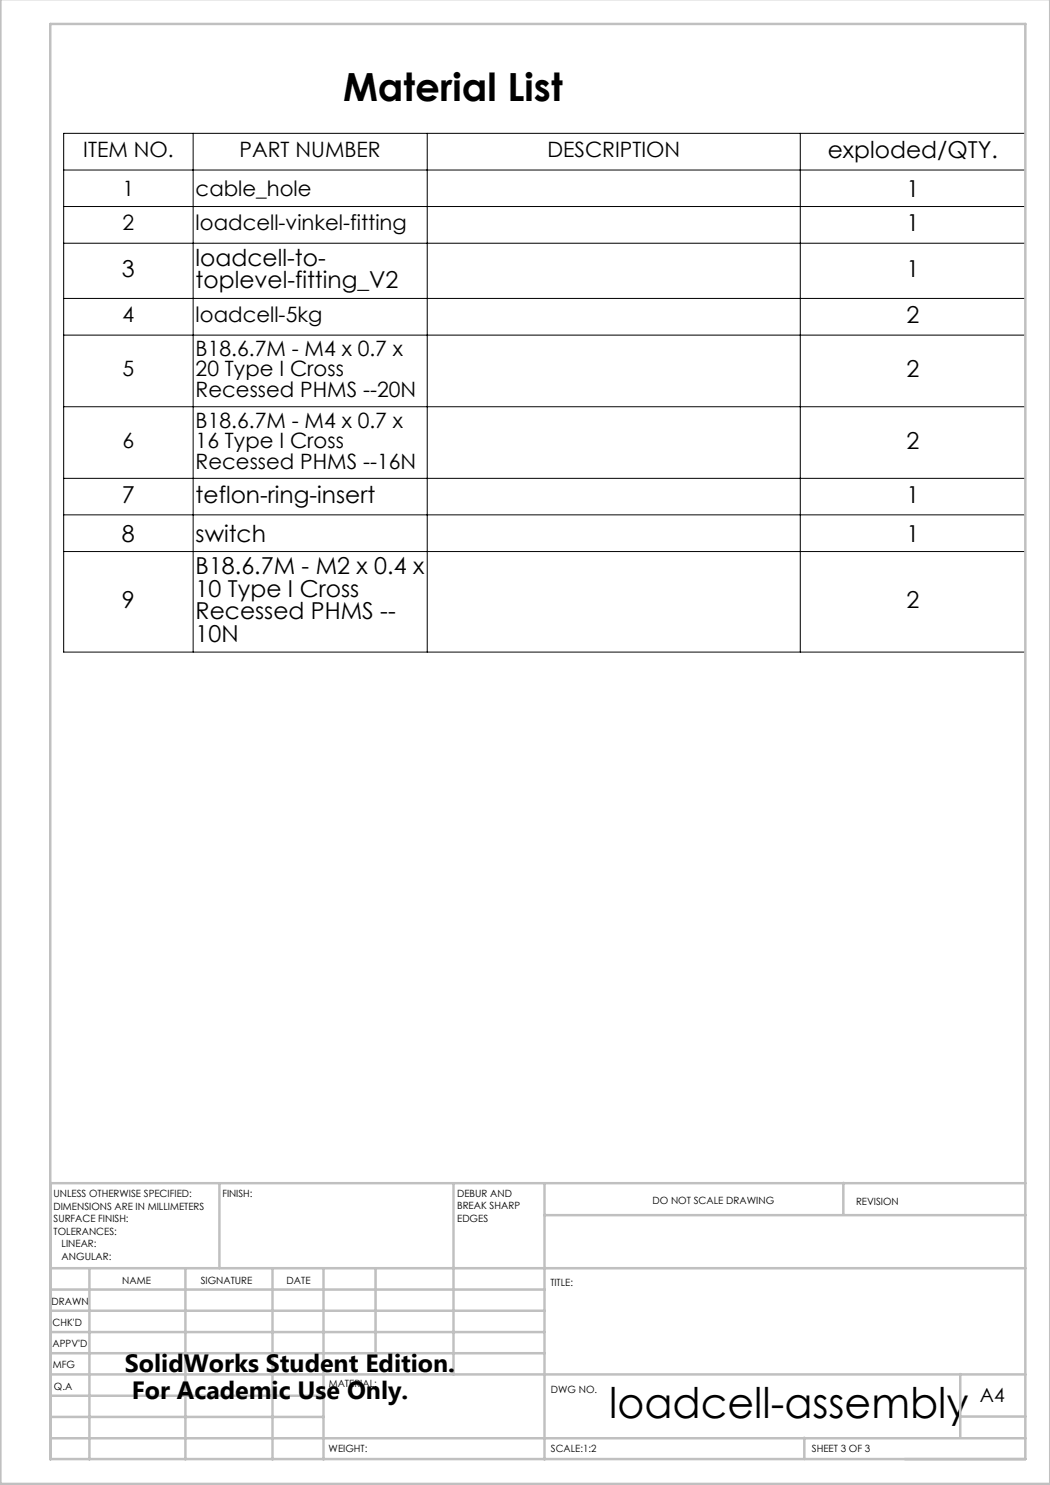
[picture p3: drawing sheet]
<svg xmlns="http://www.w3.org/2000/svg" width="210mm" height="297mm" viewBox="0 0 210 297" stroke-linecap="round" stroke-linejoin="round" font-family="sans-serif">
<defs><g id="words">
<text font-size="8.5" x="121.8" y="283.5">loadcell-assembly</text>
<text font-size="7.8" x="68.6" y="20.2">Material List</text>
<g font-size="5">
<text x="25" y="274.4">SolidWorks Student Edition.</text>
<text x="26.4" y="279.9">For Academic Use Only.</text>
</g>
<g font-size="4.7">
<text x="165.6" y="31.6">exploded/QTY.</text>
<text x="181.3" y="39.3">1</text>
<text x="181.3" y="46.2">1</text>
<text x="39.1" y="53.1">loadcell-to-</text>
<text x="24.4" y="55.4">3</text>
<text x="39.1" y="57.7">toplevel-fitting_V2</text>
<text x="181.3" y="55.4">1</text>
<text x="181.3" y="64.6">2</text>
<text x="181.3" y="75.4">2</text>
<text x="181.3" y="89.7">2</text>
<text x="24.4" y="100.6">7</text>
<text x="39.1" y="100.6">teflon-ring-insert</text>
<text x="181.3" y="100.6">1</text>
<text x="24.4" y="108.3">8</text>
<text x="39.1" y="108.3">switch</text>
<text x="181.3" y="108.3">1</text>
<text x="39.1" y="114.8">B18.6.7M - M2 x 0.4 x</text>
<text x="39.1" y="119.3">10 Type I Cross</text>
<text x="24.4" y="121.6">9</text>
<text x="39.1" y="123.9">Recessed PHMS --</text>
<text x="181.3" y="121.6">2</text>
<text x="39.1" y="128.4">10N</text>
</g>
<g font-size="4.2">
<text x="16.7" y="31.4">ITEM NO.</text>
<text x="47.9" y="31.4">PART NUMBER</text>
<text x="109.5" y="31.4">DESCRIPTION</text>
<text x="24.5" y="39.2">1</text>
<text x="39.1" y="39.2">cable_hole</text>
<text x="24.5" y="46.1">2</text>
<text x="39.1" y="46.1">loadcell-vinkel-fitting</text>
<text x="24.5" y="64.5">4</text>
<text x="39.1" y="64.5">loadcell-5kg</text>
<text x="39.1" y="71.2">B18.6.7M - M4 x 0.7 x</text>
<text x="24.5" y="75.3">5</text>
<text x="39.1" y="75.3">20 Type I Cross</text>
<text x="39.1" y="79.4">Recessed PHMS --20N</text>
<text x="24.5" y="89.6">6</text>
<text x="39.1" y="85.5">B18.6.7M - M4 x 0.7 x</text>
<text x="39.1" y="89.6">16 Type I Cross</text>
<text x="39.1" y="93.7">Recessed PHMS --16N</text>
</g>
<text font-size="3.9" x="196" y="280.4">A4</text>
<g font-size="2">
<text x="10.7" y="239.5">UNLESS OTHERWISE SPECIFIED:</text>
<text x="44.5" y="239.5">FINISH:</text>
<text x="91.4" y="239.4">DEBUR AND</text>
<text x="10.7" y="242">DIMENSIONS ARE IN MILLIMETERS</text>
<text x="10.7" y="244.5">SURFACE FINISH:</text>
<text x="91.4" y="241.9">BREAK SHARP</text>
<text x="91.4" y="244.4">EDGES</text>
<text x="130.5" y="240.8">DO NOT SCALE DRAWING</text>
<text x="171.2" y="241">REVISION</text>
<text x="10.7" y="247">TOLERANCES:</text>
<text x="12.3" y="249.5">LINEAR:</text>
<text x="12.3" y="252">ANGULAR:</text>
<text x="24.4" y="256.9">NAME</text>
<text x="40.1" y="256.8">SIGNATURE</text>
<text x="57.3" y="256.8">DATE</text>
<text x="110.1" y="257.1">TITLE:</text>
<text x="10.3" y="260.9">DRAWN</text>
<text x="10.5" y="269.3">APPV'D</text>
<text x="10.5" y="265.2">CHK'D</text>
<text x="10.6" y="273.6">MFG</text>
<text x="10.8" y="278">Q.A</text>
<text x="65.8" y="277.4">MATERIAL:</text>
<text x="110.2" y="278.5">DWG NO.</text>
<text x="65.7" y="290.4">WEIGHT:</text>
<text x="110.2" y="290.5">SCALE:1:2</text>
<text x="162.4" y="290.4">SHEET 3 OF 3</text>
</g>
</g></defs>
<g fill="none" stroke="#000" stroke-width=".2">
<path d="M12.7 26.7h192.4v103.7h-192.4zM12.7 34h192.4M38.6 26.7v103.7M85.4 26.7v103.7M160.1 26.7v103.7M12.7 41.3h192.4M12.7 48.6h192.4M12.7 59.7h192.4M12.7 67h192.4M12.7 81.3h192.4M12.7 95.7h192.4M12.7 103h192.4"/>
<path d="M12.7 110.3h192.4"/>
</g>
<g fill="none" stroke="#c0c0c0" stroke-width=".5">
<path d="M.1 -.1v296.9h209.9v-296.9M10.1 4.8h195v287h-195zM43.9 236.6v17M90.7 236.6v38.3M108.9 236.6v55.3M168.7 236.6v6.3M205.1 236.6h-195v55.3M10.1 253.6h195M10.1 257.9h98.8M17.9 253.6v38.3M37.1 253.6v38.3M54.5 253.6v38.3"/>
<path d="M64.7 253.6v38.3M75.1 253.6v17M108.9 243h96.2M10.1 270.6h98.8M10.1 266.4h98.8M10.1 262.1h98.8M10.1 279.1h54.6M10.1 274.9h195M192.1 274.8v12.7M10.1 287.7h195M10.1 283.4h54.6M160.9 287.5v4.3"/>
<path d="M192.1 283.3h13"/>
</g>
<use href="#words"/>
</svg>
